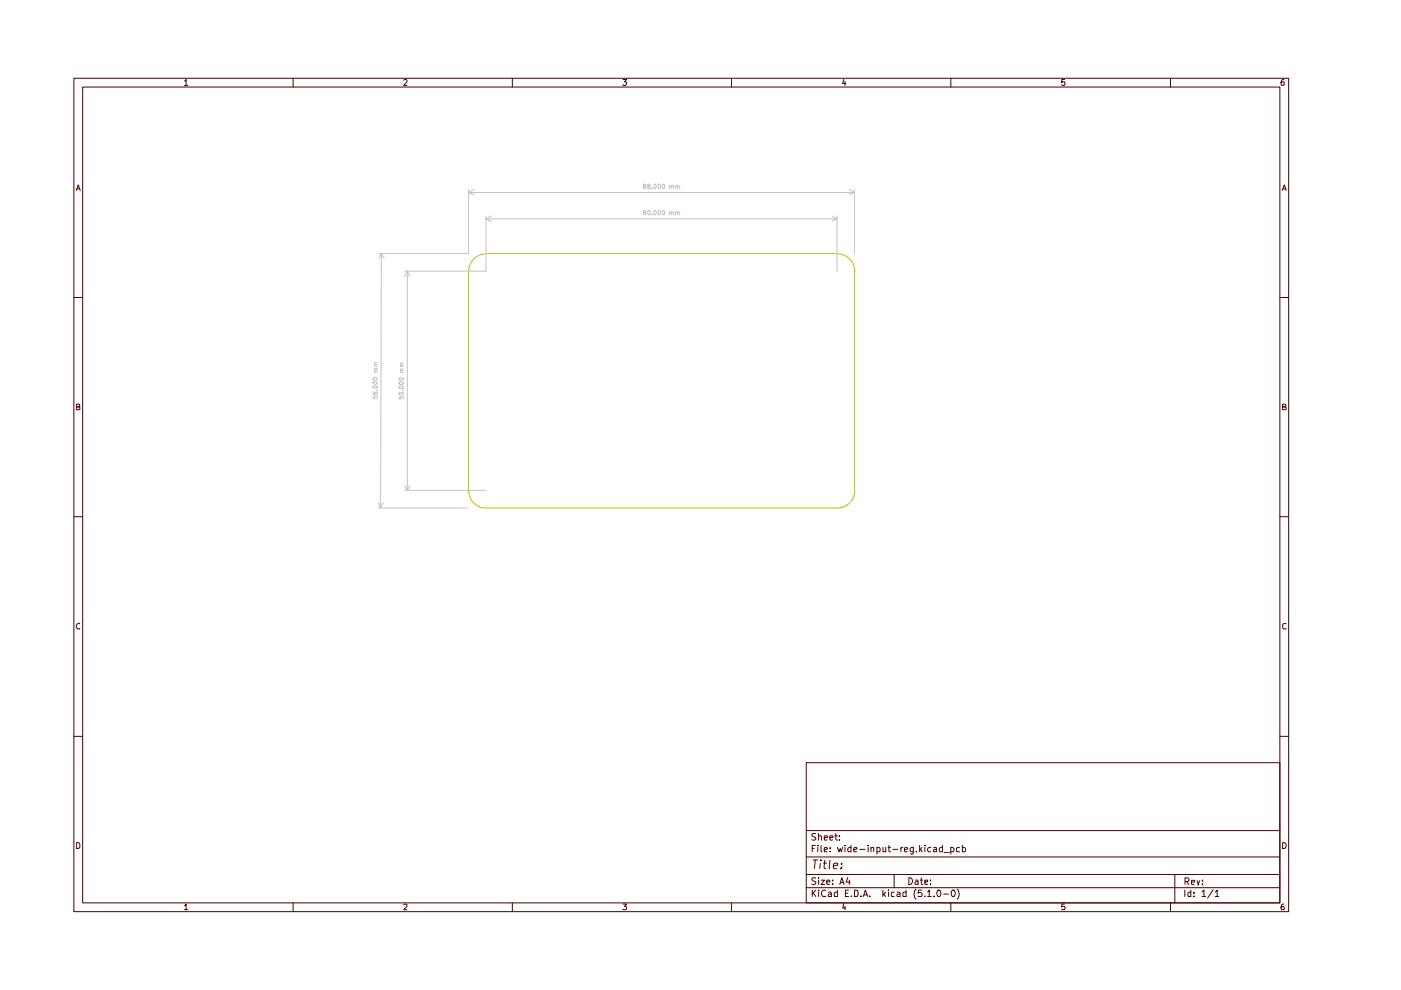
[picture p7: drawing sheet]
<svg xmlns="http://www.w3.org/2000/svg" width="297mm" height="210mm" viewBox="0 0 297 210" stroke-linecap="round" stroke-linejoin="round" font-family="sans-serif">
<g fill="none" stroke="#480000" stroke-width=".21">
<path d="M15.7 16.6h257.5v176.7h-257.5zM17.5 18.5h253.9v172.9h-253.9zM39.1 17.2l.4-.4v1.3M39.1 18.1h.7M62.1 16.6v1.9M85.6 17l.2-.2h.3l.2 .2v.4l-.7 .7h.7M108.6 16.6v1.9M132.1 16.8h.7l-.4 .6 .4 .1v.4l-.2 .2h-.4l-.1-.2M155.1 16.6v1.9M178.9 16.8l-.3 .9h.7M179.2 17.3v.8M201.6 16.6v1.9"/>
<path d="M225.7 16.8h-.6v.6h.6v.6l-.4 .1-.2-.2M248.2 16.6v1.9M272.2 16.8h-.3a.93 .93 0 0 0-.2 1.2h.5l.1-.5-.1-.1h-.5l-.1 .1M16.2 40.4l.4-1.2 .4 1.2M16.3 40h.5M271.9 40.4l.4-1.2 .4 1.2M272 40h.6M15.7 63.1h1.8M271.4 63.1h1.8M16.3 86.3h.4l.2-.3-.1-.2-.5-.1v1.2h.5l.1-.5-.2-.1M271.9 86.3l.6-.1v-.4l-.6-.1v1.2h.6l.2-.5-.3-.1M15.7 109.6h1.8"/>
<path d="M271.4 109.6h1.8M16.9 132.2h-.1a.66 .66 0 0 0-.6 .4 .66 .66 0 0 0 .2 .7h.5M272.7 132.2h-.3l-.5 .3v.6l.2 .2h.6M15.7 156.1h1.8M271.4 156.1h1.8M16.3 178.6a.52 .52 0 0 1 .6 .4v.6a.52 .52 0 0 1-.6 .3zM170.9 161.7h100.5v29.7h-100.5zM170.9 176.1h100.5M172.2 179.9h.4M172.9 179.2h-.7v1.4M173 176.8l-.6-.1-.3 .3 .3 .4 .6 .3a.51 .51 0 0 1-.3 .4 .51 .51 0 0 1-.6 0M173.4 179.2v.1"/>
<path d="M173.4 179.7v.9M173.6 177.3l.5-.1 .1 .9M173.6 176.7v1.4M174.1 179.2v1.2l.1 .2M174.8 177.6l.6-.1-.1-.3h-.5v.2v.7h.5M175.9 177.6l.7-.1-.1-.3h-.5l-.1 .2 .1 .7h.5M176 179.7v.2M177 177.2h.5M177.2 176.7v1.2l.3 .2M177.5 179.7l.4 .9 .2-.7 .3 .7 .2-.9M178 178v.1M178 177.2v.2"/>
<path d="M179.2 179.2v.1M179.2 179.7v.9M180.4 179.2v1.4h-.5l-.2-.7a.45 .45 0 0 1 .7-.2M184.1 179.2v.1M184.1 179.7v.9M184.7 179.8l.2-.1h.4v.9M184.7 179.7v.9M185.9 179.7h.5l.2 .2-.1 .7h-.6M185.9 179.7v1.4M187.2 179.7l.1 .9 .5-.1M187.8 179.7v.9M188.3 179.7h.5"/>
<path d="M188.5 179.2v1.2l.1 .2h.2M191 179.7v.9M191.4 179.7l-.4 .2M193.6 179.7v1.2l-.2 .2-.4-.1M193.6 179.7a.45 .45 0 0 0-.6 .2v.6l.6 .1M195 179.2v1.4M195.5 179.7l-.5 .6M196.1 179.2v.1M196.1 179.7v.9M197.4 179.7a.45 .45 0 0 0-.7 .2l.1 .6 .6 .1M198 179.7h.5v.9h-.5v-.4l.5-.2M199.8 179.2v1.4h-.5l-.2-.7a.45 .45 0 0 1 .7-.2"/>
<path d="M201.6 179.7a.45 .45 0 0 1 .7 .2l-.1 .6-.6 .1M201.6 179.7v1.4M203.5 179.7h-.5l-.2 .2 .1 .7h.6M204 179.2v1.4l.6-.1 .1-.6a.45 .45 0 0 0-.7-.2M271.9 178.6a.65 .65 0 0 1 .8 .7 .65 .65 0 0 1-.8 .6zM39.1 192l.4-.3v1.2M39.1 192.9h.7M62.1 191.4v1.9M85.6 191.8h.7v.4l-.7 .7h.7M108.6 191.4v1.9M132.1 191.7h.7l-.4 .5 .4 .2v.3l-.1 .2-.6-.1M155.1 191.4v1.9"/>
<path d="M170.9 188.2h100.5M170.9 185.4h100.5M170.9 181.7h100.5M172.2 188.7v1.4M172.3 182.3h1.1M172.4 189.3l.6 .8M172.8 182.3l-.1 1.9M173 186.2l-.6-.1-.3 .3 .3 .4 .6 .3-.4 .4h-.5M173 188.7l-.8 .8M173.6 188.7v.1M173.6 186.1v.2M173.6 186.6v.9"/>
<path d="M173.6 189.1v1M173.9 183l-.1 1.2M174 182.3v.2M174.1 186.6h.7l-.7 .9h.7M174.5 183h.8M174.8 180.2l.6-.2-.1-.3h-.4l-.1 .2v.7h.5M174.9 182.3l-.2 1.6 .4 .3M175.1 188.8a.7 .7 0 0 0-.9 .4 .7 .7 0 0 0 .3 .9l.6-.1M175.3 187l.6-.1v-.3h-.6v.2v.7h.6M175.7 189.2l.3-.1 .3 .3v.7h-.6l-.1-.4 .7-.2M176 182.3l-.2 1.6 .2 .3M176 180.5v.1"/>
<path d="M176.5 187.4v.1M176.5 186.6v.2M176.7 183.6l.9-.2v-.3a.6 .6 0 0 0-.9 .2v.8h.7M177.5 188.7v1.4h-.5v-.9h.5M178.1 187.5l.4-1.4 .5 1.4M178.2 187.1h.6M178.4 184v.1l-.1 .1 .1-.2-.1 .2M178.4 183.1v.2M178.9 191.6l-.3 .9h.7M179.2 192.1v.8M179.2 189.4h.5M179.7 186l-.3 1h.9"/>
<path d="M179.9 188.7h-.7v1.4h.7M180.1 186.6v.9M180.5 190v.1M181 180.2l.7-.2-.2-.3h-.4l-.1 .7 .1 .2h.5M181.2 188.7l.7 .2v.6l-.2 .6h-.5zM182.3 180.1h1.1M182.5 190v.1M183 190.1l.5-1.4 .5 1.4M183.1 189.7h.7M184.4 190v.1M187.2 188.7v1.4M187.4 189.6l.4 .5"/>
<path d="M187.8 189.1l-.6 .6M188.4 188.7v.1M188.4 189.1v1M189.3 180.1h1M189.6 189.2l-.4-.1-.2 .2v.7l.6 .1M189.6 185.4v2.8M190.2 189.2l.4-.1 .2 .3v.7h-.6v-.4l.6-.2M191.8 180.2l.6-.2-.1-.3h-.4l-.1 .7 .1 .2h.5M192.1 188.7v1.4h-.6l-.1-.8 .3-.2 .4 .1M192.7 186.1a.72 .72 0 0 1 .8 .7 .72 .72 0 0 1-.8 .7zM194.1 186.6h.5v.9M194.2 188.6a1.52 1.52 0 0 0 0 2.1"/>
<path d="M194.3 180.5v.1M194.6 186.9h-.4l-.2 .3 .2 .3h.4M195.2 186.6h.5M195.2 180.1l.3 .5M195.3 186.1v1.2l.4 .2M195.4 188.7h-.7l-.1 .7 .2-.2 .5 .1 .2 .2-.1 .5h-.8M196.1 187l.6-.1v-.3h-.6v.9h.6M196.1 190v.1M196.7 189.1l.3-.4v1.4M196.7 190.1h.7M197.3 187.4v.1M197.3 186.6v.2"/>
<path d="M198 190v.1M198.8 188.8l.2-.1a.74 .74 0 0 1 .5 .6 .74 .74 0 0 1-.3 .8h-.3l-.2-.3-.1-.6zM200.1 189.6h1M200.2 180.8h1.1M201.6 191.4v1.9M201.8 188.8l.2-.1a.74 .74 0 0 1 .6 .6 .74 .74 0 0 1-.3 .8h-.4l-.2-.5zM202.9 188.6a1.52 1.52 0 0 1 0 2.1M225.7 191.7h-.6v.6l.6-.1v.7l-.6-.1M248.2 191.4v1.9M249.1 185.4v6M251.2 188.7v1.4M251.2 186.9h.6l.3-.3v-.2l-.3-.3h-.6v1.5"/>
<path d="M251.6 186.9l.5 .7M252.5 188.7v1.4h-.5l-.1-.8 .2-.2 .4 .1M252.6 187.1l.7-.1-.1-.4h-.5l-.1 .2 .1 .7h.5M253.2 190v.1M253.2 189.2v.2M253.8 186.6l.2 1 .4-1M254.8 189.1l.5-.4v1.4M254.8 190.1h.8M255 187.4v.2M255 186.6v.2M257.2 188.6l-1.2 1.8M257.6 189.1l.5-.4v1.4"/>
<path d="M257.6 190.1h.8M272.2 191.7l-.4 .1-.2 .4 .1 .7h.5v-.7h-.5l-.1 .2"/>
</g>
<path d="M99.3 57.5v46.5M103 53.8h74.5M103.1 53.8a3.7 3.7 0 0 0-3.7 3.7M177.5 53.8a3.7 3.7 0 0 1 3.7 3.7M181.2 57.5v46.5M99.4 104a3.7 3.7 0 0 0 3.7 3.7M103 107.7h74.5M181.2 104a3.7 3.7 0 0 1-3.7 3.7" fill="none" stroke="#c2c200" stroke-width=".21"/>
<g fill="none" stroke="#c2c2c2" stroke-width=".21">
<path d="M136.6 39.5l-.2-.2 .2-.3 .3 .1-.1 .4-.4 .1 .1 .4h.3l.1-.5h-.2M137.5 39.5l-.2-.1v-.3l.4-.1 .1 .3v.2h-.5l.1 .5h.4v-.4l-.1-.1M138.3 39.9v.1M138.7 39.1l.2-.1 .2 .2-.1 .8-.3-.1zM139.7 39a.48 .48 0 0 1 .3 .5 .48 .48 0 0 1-.4 .5l-.1-.8zM140.5 39.1l.2-.1 .2 .2-.1 .8-.3-.1zM142 39.5h.4v.5M142 39.4v.6M142.4 39.5l.2-.1 .2 .1v.5M143.3 39.5l.2-.1 .2 .1v.5M143.3 39.4v.6M143.7 39.5l.1-.1 .3 .1v.5"/>
<path d="M80.9 53.8l-.2 53.9M80.9 53.8l-.6 1M80.9 53.8l.5 1M86.4 57.5v46.5M86.4 57.5l.5 1.1M86.4 57.5l-.6 1.1M99.3 40.2v13.6h-19M99.3 40.8h81.9M99.3 40.8l1.1 .5M100.4 40.2l-1.1 .6M103 45.8v11.7h-17.2M103 46.4h74.5"/>
<path d="M103 46.4l1.1 .5M104.1 45.8l-1.1 .6M136.6 45l-.2-.1 .2-.3 .3 .1v.3a.39 .39 0 0 0-.4 .1 .39 .39 0 0 0 0 .5l.4-.1v-.4l-.2-.1M137.5 44.6a.47 .47 0 0 1 .4 .5 .47 .47 0 0 1-.5 .5l-.1-.8zM138.3 45.5v.1M138.7 44.7l.2-.1 .2 .2-.1 .8-.3-.1zM139.7 44.6a.47 .47 0 0 1 .4 .5 .47 .47 0 0 1-.5 .5l-.1-.8zM140.5 44.7l.2-.1 .2 .2-.1 .8-.3-.1zM142 45h.4v.6M142 45v.6M142.4 45h.4v.6M143.3 45h.4v.6"/>
<path d="M143.3 45v.6M143.7 45h.4v.6M176.4 45.8l1.1 .6M177.5 45.8v11.7M177.5 46.4l-1.1 .5M180.1 40.2l1.1 .6M181.2 40.2v13.6M181.2 40.8l-1.1 .5M79.4 78.9h.6M79.4 77.7h.6M80 78.5h-.5v.4M80 78.1h-.6l.1 .4"/>
<path d="M80 77.3h-.6l.1 .4M80 76.9h-.5v.4M84.9 77.7h.6M84.9 79h.6M85.5 78.6h-.5v.4M85.5 78.2h-.6l.1 .4M85.5 77.4h-.6l.1 .3M85.5 77h-.6l.1 .4M79.1 84.1v.4l.4 .1-.1-.5 .4-.1 .2 .2-.1 .4M79.1 82a.54 .54 0 0 1 .9 .1l-.2 .2h-.6l-.1-.1zM79.1 81l.7-.1 .2 .2a.47 .47 0 0 1-.5 .4 .47 .47 0 0 1-.4-.5zM79.1 80.2a.54 .54 0 0 1 .9 .1 .49 .49 0 0 1-.5 .3 .49 .49 0 0 1-.4-.4z"/>
<path d="M79.4 83.3l.2-.2h.3l.1 .2-.1 .4h-.3l-.2-.5-.2-.1-.1 .5 .2 .1 .1-.2M79.9 82.7h.1M84.6 84.2v.4h.4l-.1-.4 .4-.1 .2 .1-.1 .4M84.6 83.4l.2-.2 .7 .1a.47 .47 0 0 1-.4 .4 .47 .47 0 0 1-.5-.3zM84.6 81.2l.2-.2 .7 .1a.47 .47 0 0 1-.4 .4 .47 .47 0 0 1-.5-.3zM84.7 82l.6-.1 .2 .4-.7 .1-.2-.2zM84.7 80.2h.7l.1 .3-.7 .1-.2-.2zM85.4 82.8h.1M80.2 107.7h18.9M80.2 106.6l.5 1.1M81.3 106.6l-.6 1.1M85.8 104h17.2"/>
<path d="M85.8 103l.6 1M86.9 103l-.5 1"/>
</g>
</svg>
